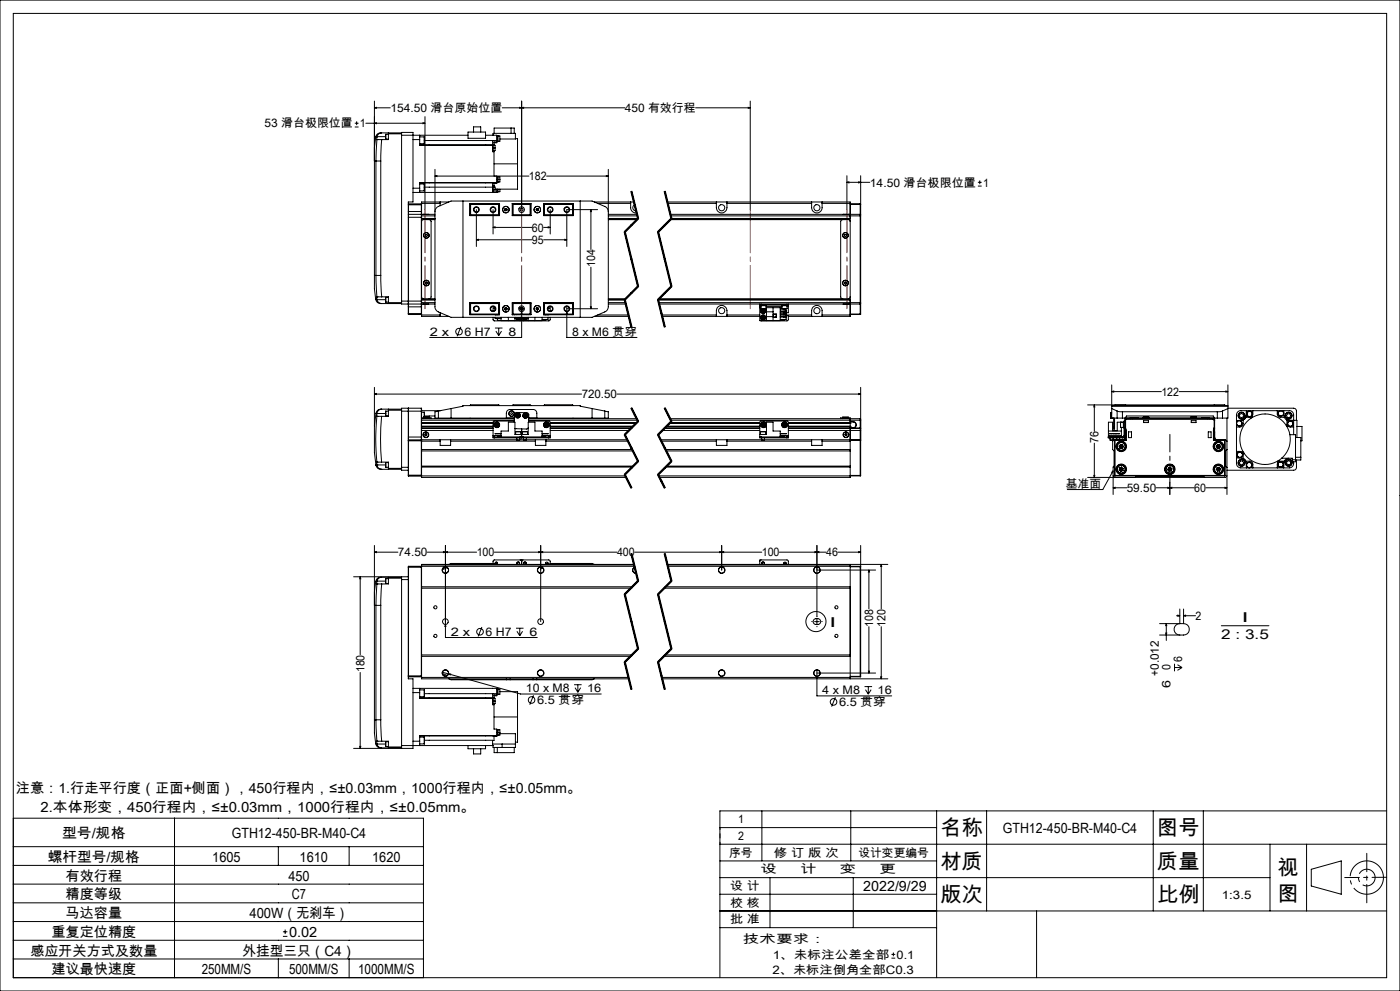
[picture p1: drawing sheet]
<svg xmlns="http://www.w3.org/2000/svg" width="420mm" height="297mm" viewBox="0 0 420 297" stroke-linecap="round" stroke-linejoin="round" font-family="sans-serif">
<defs><g id="words">
<g font-size="6.3">
<text x="282.1" y="250.3">名称</text>
<text x="347.1" y="250.3">图号</text>
<text x="282.1" y="260.3">材质</text>
<text x="347.1" y="260.3">质量</text>
<text x="383.3" y="262.1">视</text>
<text x="383.3" y="269.9">图</text>
<text x="282.1" y="270.3">版次</text>
<text x="347.1" y="270.3">比例</text>
</g>
<g font-size="4.2">
<text x="4.8" y="237.6">注意：1.行走平行度（正面+侧面），450行程内，≤±0.03mm，1000行程内，≤±0.05mm。</text>
<text x="12.2" y="243.3">2.本体形变，450行程内，≤±0.03mm，1000行程内，≤±0.05mm。</text>
<text x="18.6" y="251.3">型号/规格</text>
<text x="69.5" y="251.3">GTH12-450-BR-M40-C4</text>
<text x="300.8" y="249.5">GTH12-450-BR-M40-C4</text>
<text x="14.4" y="258.3">螺杆型号/规格</text>
<text x="19.7" y="263.9">有效行程</text>
<text x="63.7" y="258.3">1605</text>
<text x="86.5" y="263.9">450</text>
<text x="89.9" y="258.3">1610</text>
<text x="111.7" y="258.3">1620</text>
<text x="19.7" y="269.5">精度等级</text>
<text x="87.6" y="269.5">C7</text>
<text x="259" y="267">2022/9/29</text>
<text x="19.7" y="275.2">马达容量</text>
<text x="74.9" y="275.2">400W（无刹车）</text>
<text x="15.5" y="280.8">重复定位精度</text>
<text x="86.7" y="280.8">0.02</text>
<text x="9.1" y="286.4">感应开关方式及数量</text>
<text x="72.7" y="286.4">外挂型三只（C4）</text>
<text x="15.5" y="292">建议最快速度</text>
<text x="60.5" y="292">250MM/S</text>
<text x="86.7" y="292">500MM/S</text>
<text x="107.4" y="292">1000MM/S</text>
</g>
<g font-size="4.1">
<text x="248.8" y="187.8">I</text>
<text x="366.4" y="191.6">2 : 3.5</text>
<text x="372.5" y="186.4">I</text>
</g>
<g font-size="3.5">
<text x="117.1" y="33.6">154.50 滑台原始位置</text>
<text x="187.5" y="33.6">450 有效行程</text>
<text x="79.4" y="38.2">53 滑台极限位置 1</text>
<text x="158.7" y="54">182</text>
<text x="261" y="55.9">14.50 滑台极限位置 1</text>
<text x="159.6" y="69.4">60</text>
<text x="159.6" y="73.1">95</text>
<text x="178.6" y="80.1" transform="rotate(-90 178.6 80.1)">104</text>
<text x="128.9" y="100.6">2 x</text>
<text x="139.4" y="100.6">6 H7</text>
<text x="152.5" y="100.6">8</text>
<text x="171.7" y="100.6">8 x M6 贯穿</text>
<text x="174.5" y="119.3">720.50</text>
<text x="348.4" y="118.6">122</text>
<text x="329.6" y="132.8" transform="rotate(-90 329.6 132.8)">76</text>
<text x="319.8" y="146.2">基准面</text>
<text x="338" y="147.5">59.50</text>
<text x="358.3" y="147.5">60</text>
<text x="119.4" y="166.7">74.50</text>
<text x="143" y="166.7">100</text>
<text x="185.1" y="166.7">400</text>
<text x="228.5" y="166.7">100</text>
<text x="247.8" y="166.7">46</text>
<text x="358.7" y="185.8">2</text>
<text x="135.2" y="190.6">2 x</text>
<text x="145.7" y="190.6">6 H7</text>
<text x="158.8" y="190.6">6</text>
<text x="262" y="187.8" transform="rotate(-90 262 187.8)">108</text>
<text x="265.6" y="187.8" transform="rotate(-90 265.6 187.8)">120</text>
<text x="109.4" y="201.5" transform="rotate(-90 109.4 201.5)">180</text>
<text x="347.6" y="202.5" transform="rotate(-90 347.6 202.5)">+0.012</text>
<text x="351.2" y="200.8" transform="rotate(-90 351.2 200.8)">0</text>
<text x="354.7" y="198.3" transform="rotate(-90 354.7 198.3)">6</text>
<text x="157.8" y="207.5">10 x M8</text>
<text x="176.2" y="207.5">16</text>
<text x="246.7" y="208.1">4 x M8</text>
<text x="263.3" y="208.1">16</text>
<text x="351.2" y="206.1" transform="rotate(-90 351.2 206.1)">6</text>
<text x="161.1" y="211">6.5 贯穿</text>
<text x="251.7" y="211.6">6.5 贯穿</text>
<text x="221.4" y="246.8">1</text>
<text x="221.4" y="251.8">2</text>
<text x="218.8" y="256.8">序号</text>
<text x="232.2" y="256.8">修 订 版 次</text>
<text x="257.5" y="256.8">设计变更编号</text>
<text x="228.2" y="261.8">设</text>
<text x="240.1" y="261.8">计</text>
<text x="252" y="261.8">变</text>
<text x="263.9" y="261.8">更</text>
<text x="219.1" y="266.7">设 计</text>
<text x="366.6" y="269.3">1:3.5</text>
<text x="219.1" y="271.7">校 核</text>
<text x="219.1" y="276.7">批 准</text>
<text x="222.9" y="282.7">技术要求：</text>
<text x="231.8" y="287.3">1、未标注公差全部 0.1</text>
<text x="231.7" y="291.8">2、未标注倒角全部C0.3</text>
</g>
</g></defs>
<g fill="none" stroke="#000" stroke-width=".3">
<path d="M0 0h420v297h-420zM4 4h412v289h-412zM106.4 38.1h1.2M106.4 36.9h1.2M107 36.4v1.1M109.7 36.9h17.8M112.3 32.3l.6-.1v.3zM112.3 36.9l.6-.1v.3zM112.3 30.3v52.2M112.3 32.3h4.8M114.5 39.8a1.54 1.54 0 0 0-1.8 1.3M114.5 39.8a1.43 1.43 0 0 0-1.4 1.2"/>
<path d="M114.5 39.8h6M116.5 39.8v.3M126.9 36.8l.6 .1-.6 .2zM127.5 35v27.8M140.4 39.6h5.3v1.8h-5.3zM142.1 39.6v-1.6h2.1v1.6M148.2 40v-1.6h6.1v1.6M150.7 32.3h36.8M153.3 38.4v1.6M155.9 32.2l.6 .1-.6 .2zM156.5 30.3v32.5M156.5 32.3l.6-.1v.3z"/>
<path d="M208.7 32.3h16.4M224.5 32.2l.6 .1-.6 .2zM225.1 30.3v32.5M112.7 41.1l-.4 3.2v4h.5M112.7 41.1h.4M112.8 48.3h1.4M112.8 48.3v34.2M113.1 41.8l-.3 6.5M113.1 41.8h.1M113.1 41.8h1.4M113.1 41.1v.7M113.1 41v.1"/>
<path d="M113.1 41h2.6M114.2 48.3v34.2M114.5 41.8l-.3 6.5M115.7 40.2v1.5M115.7 40.2h.8M115.7 41.7h.8M116.5 40.1v1.7h-2M116.5 40.1h4M120.5 40.5v-.8h3.4v20.8h-1.4v31.5M120.5 40.5v49.7M120.5 40.5h19.9M123.9 41.8h2"/>
<path d="M123.9 56.4h2M125.9 41.8v1.7h22.1v1.7M125.9 56.4v1.3M125.9 40.5v1.3M125.9 43.1h1.4M125.9 41h1.4M125.9 57.2h1.4M125.9 55.1h1.4M125.9 54.8h23.1M125.9 43.4h21.9M127.3 41v2.1M127.3 55.1v2.1"/>
<path d="M127.3 42.1h21.7M127.3 56.1h20.5M130.5 52.8l.6-.2v.3zM130.5 50.8v41.4l.7 1.1 4.1 1.8h42.3l4.4-2 .5-1.2v-41.1M130.5 52.8h28.2M145.7 40.5h3.3v1.6M147.8 43.4v.9M147.8 44.3v1.2h.4M147.8 54.8h.1M147.8 42.1h.1M147.8 42.1v1.3M147.8 54.8v1.3"/>
<path d="M147.8 56.1v1.6M147.8 57.7h.1M147.8 56l.7 .1v.8M147.8 40.5h.1M147.8 44.3h.7M147.8 55.7h.4M147.8 43.3h.4M147.8 56.9h.7M147.9 40.5v-.5h6.7v1.7h-4.6M148 43.6h.5v.7M148 56v1.7M148.2 45.2v.3"/>
<path d="M148.2 55.7v.4M148.2 43.3v.3M148.2 45.5v7.3M148.2 57.6v.1M148.2 49.1h7.1M148.5 44.3v.9h-.7M148.5 56.9v.7M149 52.8v2M149 52.9l1 .1v.8M149 54.8l-.8 .1v.8M149 42.1v.4M149 42.5h-.8v.8"/>
<path d="M149 40.7l.2 1.7M149 56.7v1h-25.1M149 42.5v.3h-.8M149 53.8h1M149.2 52.9v1.7l-23.3 .1v1.7M149.2 40.7h.8v1.6h-.6M149.2 56.7v.8M149.4 52.9v1.7h-.2M149.4 40.7v1.7h-.4M149.4 56.7v.8h-.4M150 53.8v.7h-.6M150 56.7v.8h-.6"/>
<path d="M154.6 41.6h.7v7.5M155.3 49.1v7.6h-6.8M164 52.8h18.5M181.9 52.6l.6 .2-.6 .1zM189.2 57.4l2 8.1M189.4 57.3l2 8.2M189.6 57.3l2 8.2M199.2 57.4l2 8.1M199.4 57.3l2 8.2-4 4 4 16.3-4 4M199.6 57.3l2 8.2M254.1 54.6l.6-.1v.3zM254.1 54.6h6.8"/>
<path d="M254.1 52.7v10.1M257.6 54.5l.6 .1-.6 .2zM258.2 52.7v11.7M293.4 55.8h1.1M293.4 54.6h1.1M293.9 54.1v1.1M122.5 65.1h4M122.5 63.4h4M122.5 61.4h4M122.6 64.2v26.9M122.6 61.1v3.1M122.6 64.2h7.9"/>
<path d="M122.6 61.1h3.8M122.6 64.2l-.1 .1M122.6 61.1l-.1 .1M126.4 64.2v26.9M126.4 61.1v3.1M126.4 64.2l.1 .1M126.4 61.1l.1 .1M126.5 64.3v.8M126.5 65.1v25.1M126.5 65.5h4M126.5 61h5.5M126.5 64.7h4"/>
<path d="M126.9 64.2h1.7M127.8 70.2l.3 .1 .1 .3-.1 .2-.5-.3zM128.6 64.2h.1M128.8 65.8l.5 .5v22.8l-.5 .4M130.5 65.8h-3.6l-.4 .6M130.5 63.5l.1-.7 .6-.8 4.1-1.7h42.3l4.1 1.7 .5 .5 .3 1M132 60.5v1.2M134.7 60.5h-8.2v3.8M138.9 60.3v34.8M141 64.2h.1M141 61h8.9v3.6h-8.9zM141 61.1v3.5"/>
<path d="M141 61.1h8.9M141 61.1l.2 .1M141.2 61.2h8.4M141.2 61.2v3.2M141.2 64.4l-.2 .2h8.9M141.2 64.4h8.4M142.9 71.9l.6-.2v.3zM142.9 62.8v11.1M142.9 71.9h16.7M147.9 68.2l.6-.2v.3zM147.9 62.8v7.3M147.9 68.2h11.7"/>
<path d="M149.6 61.2v3.2M149.6 61.2l.2-.1v3.5l-.2-.2M151.5 62.6v.4M151.5 63l.3 .1M151.8 62.5l.2 .1M151.8 62.5l-.3 .1M152 62.6v.4M152 63l-.2 .1M153.7 61l.1 .1M153.7 61.1h5.6M153.7 61h5.6v3.6h-5.6zM153.7 64.6h5.6"/>
<path d="M153.8 61.1v3.5l.1-.2M153.8 61.1l.1 .1M153.9 61.2h5.1M153.9 61.2v3.2M153.9 64.4h5.1M159 61.2l.2-.1v3.5l-.2-.2M159 61.2v3.2M160.9 62.6v.4M160.9 63l.3 .1M161.2 62.5l.3 .1M161.2 62.5l-.3 .1M161.5 62.6v.4"/>
<path d="M161.5 63l-.3 .1M163.1 61.1h8.8M163.1 61h8.9v3.6h-8.9zM163.1 68.2h2M163.1 71.9h6.9M163.3 61.2l-.1-.1v3.5l.1-.2M163.3 61.2h8.5M163.3 61.2v3.2M163.3 64.4h8.5M163.8 61v.1M164.5 68l.6 .2-.6 .1zM165.1 62.8v7.3"/>
<path d="M169.4 71.7l.6 .2-.6 .1zM171.8 61.2v3.2M171.8 64.4l.1 .2h-8.8M171.9 61.1v3.5M171.9 64.2h.1M171.9 61.1l-.1 .1M174.1 60.3v34.8M177.3 62.8l.1 .6h-.3zM177.3 62.8v12M178.3 60.5h11.9M179.3 62.8h-9.3v11.1M179.3 61h9.9"/>
<path d="M182.5 65.8h8.6M182.5 64.2h8.6M182.5 65.5h8.9M182.5 64.7h8.7M187.2 69.5l4 16.4M187.6 69.5l4 16.3M189.2 60.5l.2 2.5 .6 .6 1 .2M190.4 61.4a.92 .92 0 0 0-.5 1.1 .92 .92 0 0 0 .9 .7M191.3 65.4l-4 4M191.4 65.5l-4 4 4 16.3-4 4M191.5 65.6l-4 4M197.2 69.5l4 16.4"/>
<path d="M197.6 69.5l4 16.3M200.2 60.5h54.9v34.3h-18.6M200.3 61h14.6M201.1 64.2h57M201.1 65.8h53.5l.5 .6M201.2 64.7h56.9M201.3 65.4l-4 4M201.4 65.5h53.7M201.5 65.6l-4 4M214.9 60.5a3.2 3.2 0 0 0 .5 2.9 1.58 1.58 0 0 0 1.7 .3 1.58 1.58 0 0 0 1-1.4v-1.8M218.1 61h25.4M243.5 60.5a3.2 3.2 0 0 0 .4 2.9 1.56 1.56 0 0 0 1.8 .3 1.56 1.56 0 0 0 .9-1.4v-1.8"/>
<path d="M246.6 61h8.5M252.8 65.8l-.4 .2-.2 .4v22.6l.2 .4 .4 .1M252.9 64.2h.1M253 64.2h1.6M253.5 70.2l.4 .1 .1 .3-.2 .3-.4-.1zM254.6 64.2h.1M255.1 61.1h3M255.1 61.2h3M258.1 64.7h.1M258.1 64.2v.5M258.1 64.2l.1 .2M258.1 61.1v.1"/>
<path d="M258.1 61.2v3M258.1 64.7v26M258.2 64.4v.3M258.2 64.7v26M112.3 82.5v4l.4 3.2M112.3 82.5h.5M112.7 89.7a1.54 1.54 0 0 0 1.8 1.3M112.8 82.5l.3 6.5M112.8 82.5h1.4M113.1 89h.1M113.1 89h1.4M113.1 89v.7"/>
<path d="M113.1 89.8a1.52 1.52 0 0 0 1.4 1.2M113.1 89.7h-.4M113.1 89.8h2.6M113.1 89.7v.1M114.2 82.5l.3 6.5M114.5 91h6M114.5 89h2v1.7M115.7 89.1v1.5M115.7 89.1h.8M115.7 90.6h.8M116.5 90.7v.3M116.5 90.7h4"/>
<path d="M120.5 90.2v.9h10M120.5 90.2h6M122.5 92l.1 2.3M122.5 93.9h4M122.5 91l.1 .1M122.5 92h4M122.6 91.1v3.2M122.6 94.3h3.8M126.4 91.1v3.2M126.5 89l.4 .5h3.6M126.5 91v3.8h8.2M126.5 90.2v.8"/>
<path d="M126.5 89.8h4M126.5 94.4h5.5M126.5 90.7h4M126.5 91l-.1 .1M126.5 94.2l-.1 .1M126.9 91.1l1.7 .1M127.8 84.5l.4 .1v.3l-.2 .3-.4-.5zM128.6 91.2h.1M132 93.7v1.1M138.3 98l-1.2 2.8M141 91.1h.1M141 90.7h8.9v3.6h-8.9z"/>
<path d="M141 90.7v3.6M141 94.3h8.9M141.2 94.1h8.4M141.2 91h8.4M141.2 91v3.1M141.2 94.1l-.2 .2M147.9 95.1v.7l.3 .4 8-.1M147.9 91.8v1.4M148.3 92.5h.1M148.3 91.9v.6M148.3 92.5h.3M148.5 98.3h2.2"/>
<path d="M148.6 94.3h.1M148.6 95.1v.4h1.7M148.6 92.6v.2M148.7 95.5h.4M148.8 99.2l.8 1.4M149.3 94.3h.1M149.3 95.5v.5h1M149.6 91v3.1M149.6 91l.2-.2v3.5l-.2-.2M149.6 98.3v2.3M149.9 90.8h-8.9l.2 .2M150.3 95.1v1h12.3v-1"/>
<path d="M150.5 99.2l-.9 1.4M151.5 92.4v.3M151.5 92.7l.3 .2M151.8 92.2l.2 .2M151.8 92.2l-.3 .2M152 92.4v.3M152 92.7l-.2 .2M152.5 95.1v1M153.7 90.7h5.6v3.6h-5.6zM153.7 94.3h5.6M153.7 90.8h5.6M153.8 94.3h-.1"/>
<path d="M153.9 91l-.1-.2v3.5M153.9 94.1h5.1M153.9 91h5.1M153.9 91v3.1M153.9 94.1l-.1 .2M154.2 94.3h.1M154.3 94.3h.1M154.5 95.1v1M154.6 95.4h1.5M154.6 95.1v.3M154.7 95.4a.77 .77 0 0 0 .9 .5 .77 .77 0 0 0 .6-.8 .76 .76 0 0 1-.6 .8 .76 .76 0 0 1-.8-.5M154.9 94.3h.1"/>
<path d="M155.2 95.4l.1 .2M155.4 95.4l-.1 .2M155.7 95.4l.1 .1M155.8 95.5l-.5 .1M155.8 95.4v.1M156.1 92.5h.1M156.1 92.7l.1 .1M156.1 92.3v.2M156.1 95.1v.3M156.2 92.2h.6M156.5 93.4l.1 .6h-.3zM156.5 91.7v9.4h-27.6"/>
<path d="M156.7 95.1a.78 .78 0 0 0 .6 .8 .78 .78 0 0 0 .9-.5M156.7 95.1a.74 .74 0 0 0 .6 .8 .74 .74 0 0 0 .9-.5M156.8 95.4h1.6M156.8 92.5h.1M156.8 92.3v.2M156.8 95.1v.3M156.9 92.7l-.1 .1M157.1 95.4h.1M157.1 95.4l.4 .2M157.2 95.4h-.1M157.5 95.4v.2M157.8 95.4l-.3 .2"/>
<path d="M158.1 94.3h.1M158.4 95.1v.3M158.5 95.1v1M158.6 94.3h.1M159 91l.2-.2v3.5l-.2-.2M159 91v3.1M160.5 95.1v1M160.9 92.4v.3M160.9 92.7l.3 .2M161.2 92.2l.3 .2M161.2 92.2l-.3 .2M161.5 92.4v.3"/>
<path d="M161.5 92.7l-.3 .2M163.1 90.7h8.9v3.6h-8.9zM163.1 94.3h8.8M163.1 90.8h8.8l-.1 .2M163.3 91l-.1-.2v3.5l.1-.2M163.3 94.1h8.5M163.3 91h8.5M163.3 91v3.1M163.7 94.3h.1M163.7 95.7v.3h-1.1M164.3 92.5h.4zM164.4 94.3h.1"/>
<path d="M164.4 95.3v-.2v.6h-1.8M164.7 91.9v.6M165.1 95.1l-.1 .8-.3 .3-8-.1M165.1 91.8v1.4M170 92.5h9.3M170 93.4l.2 .6h-.3zM170 91.7v9.4h21.1M171.8 91v3.1M171.8 94.1l.1 .2M171.9 90.7v3.6M171.9 91.1h.1M177.1 91.9h.3l-.1 .6z"/>
<path d="M177.3 80.1v12.4M178.3 94.8h10.3M179.3 94.4h9.2M182.5 89.5h5.2M182.5 91.1h5.2M182.5 89.8h4.9M182.5 90.7h5.1M187.2 89.9l2 8.1M187.4 89.8l2 8.2M187.6 89.8l2 8.1M191.3 85.7l-4 4M191.5 86l-4 4"/>
<path d="M197.2 89.9l2 8.1M197.4 89.8h57.7M197.4 89.8l2 8.2M197.6 89.8l2 8.1M197.6 90.7h60.5M197.7 91.1h60.4M198.5 94.4h16.4M198.6 94.8h29.3M201.3 85.7l-4 4M201.5 86l-4 4M214.9 94.8a3.2 3.2 0 0 1 .5-2.8 1.58 1.58 0 0 1 1.7-.4 1.58 1.58 0 0 1 1 1.5v1.7M218.1 94.4h9.8"/>
<path d="M227.9 91.4h.5M227.9 91.4v.4M227.9 91.8v4.3h6.2v-3.9h-4.3M227.9 91.1v.3M227.9 92.2h.4M227.9 91.8h.4M228.2 91.4v.2h1.7v-.2M228.3 92.5h.1M228.3 92.5h.9M228.3 91.6v.9M228.4 91.1v.3M228.4 91.4h7.7"/>
<path d="M228.5 93.3l.4 .3M228.5 95l.1 .5M228.5 95l.4 .2M228.6 92.9l-.1 .4M228.6 92.9l.3 .3M228.6 95.5l.4 .1M228.8 94.8l.5 .1M228.8 94.8l-.3 .2M228.8 94.8l.1 .4M228.9 93.2l.4 .2M228.9 93.2v.4M228.9 95.2l.4 .1"/>
<path d="M228.9 95.2l-.3 .3M228.9 95.2l.1 .4M229 92.7l.3 .3M229 92.7l-.4 .2M229 92.7l-.1 .5M229.2 92.5l.4 .4M229.2 92.5h.6M229.3 92.5l.3 .3M229.3 93.4l-.4 .2M229.3 94.9v.4M229.3 94.9l-.4 .3M229.3 93v.4"/>
<path d="M229.3 93l-.8 .3M229.3 95.3l-.3 .3M229.8 92.5h.1M229.8 91.6v.9M229.8 91.8h4.8M229.9 92.2v3.9M229.9 93.4h2M229.9 94.9h2M231.9 92.2v3.9M232 94.2h.9v.9h-.9zM232 94.2v.8h.9M234.1 92.8h1.7v.5"/>
<path d="M234.1 93.6h1.7v.4h-1.7M234.1 94.3h1.7v.5h-1.7M234.1 95h1.7M234.1 93.3h1.7M234.1 92.3h.5M234.5 91.4v.2h1.7v-.2M234.6 92.5h.1M234.6 92.5h.7M234.6 91.6v.9M235.2 94.8v.2l.2-.2 .4 .2M235.2 92.5v.3M235.2 94v.3"/>
<path d="M235.2 95.7v.3h-1.1M235.3 92.8h.4M235.3 92.5h.8M235.4 94.8h.2M235.8 93.3l-.3 .2-.3-.2v.3M235.8 93.1v.2M235.8 95.1v.2M235.8 94.6h.7v1.2l-.4 .4-8-.1M235.8 95v.7h-1.7M235.8 94.4h7.7M236.1 91.4h.4M236.1 91.1v.3"/>
<path d="M236.1 92.5h.1M236.1 91.6v.9M236.1 91.8h.4M236.5 91.4v.4M236.5 91.1v.3M236.5 91.8v1.9h-.7M243.5 94.8a3.2 3.2 0 0 1 .4-2.8 1.56 1.56 0 0 1 1.8-.4 1.56 1.56 0 0 1 .9 1.5v1.7M246.6 94.4h8.5M252.9 91.1l.1 .1M253 91.2h1.6M253.3 84.7l.3-.2 .3 .1 .1 .3-.3 .3-.3-.1zM254.6 91.2h.1"/>
<path d="M255.1 89l-.5 .5h-56.9M255.1 94.1h3M255.1 94.3h3M258.1 90.7h.1M258.1 90.7v.4M258.1 94.1h.1M258.1 94.1v.2M258.1 91.1v3M258.2 90.7v.3M258.2 91l-.1 .1M258.2 94.1l-.1 .2M258.2 91v3.1"/>
<path d="M112.3 118.1l.6-.2v.3zM112.3 116.1v11.5M112.3 118.1h62.2M185.1 118.1h73.1M257.6 117.9l.6 .2-.6 .1zM258.2 116.1v26.4M333.5 117.4l.6-.2v.3zM333.5 115.4v9.9M333.5 117.4h14.9M353.7 117.4h14.7M367.8 117.2l.6 .2-.6 .1zM368.4 115.4v9.9h-1.7"/>
<path d="M112.3 127.6v8l.5 3.8M112.8 139.4a1.53 1.53 0 0 0 1.7 1.2M112.8 139.4h.1M112.8 123.9h.1M112.8 123.9h.3M112.8 123.9l-.5 3.7M113.1 138.5h1.4M113.1 138.5h.1M113.1 124.8a66.9 66.9 0 0 0 0 13.7M113.1 124.8h.1M113.1 124.8h1.4M113.1 138.5v.8"/>
<path d="M113.1 123.9v.9M113.1 139.3h.1M113.1 123.9h.1M113.1 139.3a1.46 1.46 0 0 0 1.4 1.3M113.1 139.3l-.3 .1M113.1 139.3h2.6M113.1 123.9h2.6M114.5 124.8a74.3 74.3 0 0 0 0 13.7M114.5 138.5h2v1.9M114.5 122.6h-.1a1.5 1.5 0 0 0-1.6 1.3M114.5 122.6a1.44 1.44 0 0 0-1.4 1.3M114.5 122.6h6"/>
<path d="M115.7 123.9v.7M115.7 139.3v.7M115.7 123.2v.7M115.7 138.6v.7M115.7 138.6v1.4M115.7 123.2v1.4M115.7 138.6h.8M115.7 123.2h.8M115.7 124.6h.8M116.5 122.6v.3M116.5 122.9h4M116.5 122.9v1.9h-2"/>
<path d="M120.5 123.2h6M120.5 123.2v16.8M122.5 122.3v9.6M122.5 122.4l.1 9.4M122.5 131h4M122.5 131.9l.1 10.8M122.5 132.1h4M122.6 131.8v10.9M122.6 131.8h3.8M122.6 131.8l-.1 .1M126.4 122.3h-5.9v.9M126.4 122.3v9.5"/>
<path d="M126.4 122.3l.1 .9M126.4 131.8v10.9M126.4 131.8l.1 .1M126.5 128.3v.1M126.5 123.2v2.7M126.5 125.2h2.8v.3M126.5 131v.8M126.5 131.8v11.3h61.3M126.5 131.8h5.5M126.5 132.2h5.5M126.5 134.7h63.1M126.5 135.1h63.3"/>
<path d="M126.5 140h63.2M126.5 139.7h63.5M126.5 125.5h27.8M126.5 127.7h21.4M126.5 126.9h21.4M126.5 125.9h27.8M126.5 128.3h21.4M126.5 128.4h21.4M126.5 129h21.4M126.5 123.5h.8M126.5 125.9v2.4M126.5 128.4v2.6"/>
<path d="M126.5 123.1h5.7M127 125.1h1.5M127 125.1v.4M127.1 125.2h1.6M127.3 123.5v1.5M127.3 124.7h3.2M127.5 130.1l.3-.1 .3 .2-.1 .3-.3 .1-.2-.2zM128.4 125l-1.4 .1M128.4 125l.4 .1M128.5 125.1h.3M128.8 125.1v.4M131.5 125.3h20.4v-1.4a1.09 1.09 0 0 1 1.1-1.2h6.9a1.09 1.09 0 0 1 1.1 1.2v1.4h20.4"/>
<path d="M131.5 123.2l-1 .2v1.9h1M131.5 123.2v2.1M132 131.8h3.2M132 131.8v1.7h3.2v-1.7M135.2 131.8h19.8M135.2 132.2h25.4M135.3 122.4v2.9M141 121.5h8.8M141 121.5v.1M141 125.3v.2M147.9 127.8h-21.4l21.4 .1M147.9 126.7h-21.4l21.4 .1"/>
<path d="M147.9 130.9h.4M147.9 130.9v.3h.4M147.9 130.5v.4M147.9 130.5h2.4M148.3 130.9h7.7M148.3 131.2h7.7M148.3 130.9v.3M148.7 127.1v.5M148.7 127.1l.3 .2M148.7 127.6l.4 .1M149 126.9l.4 .2M149 126.9l-.3 .2"/>
<path d="M149 126.9l.1 .8M149 127.3l.4 .2M149 127.3l-.3 .3M149.4 127.1v.4M149.4 127.1l-.4 .2M149.4 127.5l-.3 .2M149.8 121.5v.1M150.3 130.9v-1.7h2.2v-2.7h2v3.7h4v-3.7h2v2.7h2.1v1.7M150.3 130.6h-1v.2h1M150.3 129.9h-1.7l1.7 .1M151.9 125.2h2.4M153.8 121.5h5.4"/>
<path d="M153.8 121.5v.1M154.3 126.2l-6.3 .1-.1 4.2M154.3 126.5v-2.3l.2-.4 .4-.2 3.5 .2 .2 .5v2.2M154.7 129.4h.1M154.7 129.4v.8M154.7 129.4h1.5M154.9 124.4l.1 .4M154.9 124.4l.9 .2M155 124.8l.4 .1M155 131.9h.9M155 131.2v.7M155.2 124.1l-.3 .3"/>
<path d="M155.2 124.1l.4 .1M155.2 124.1l.2 .8M155.6 124.2l.2 .4M155.6 124.2l-.6 .6M155.8 124.6l-.4 .3M155.9 131.2v.7M155.9 131.8h1.2M156 131.2h.5M156 130.9h.9M156 130.9v.3M156.2 129.4h.1M156.2 129.4v.8"/>
<path d="M156.5 131.2h.4M156.5 128.5v2.7M156.7 129.4h1.6M156.7 129.4v.8M156.9 130.9h7.7M156.9 131.2h7.7M156.9 130.9v.3M157.1 131.9h.8M157.1 131.2v.7M157.2 124.5l.1 .4M157.2 124.5l.8 .2M157.3 124.9l.4 .1"/>
<path d="M157.5 124.1l-.3 .4M157.5 124.1l.4 .1M157.5 124.1l.2 .9M157.9 131.8h2.7M157.9 131.2v.7M157.9 124.2l.1 .5M157.9 124.2l-.6 .7M158 124.7l-.3 .3M158.2 129.4h.1M158.2 129.4h-1.5M158.3 129.4v.8M158.5 128.2l-.5 .4-3.5-.2"/>
<path d="M158.6 126.2l6.3 .1 .2 4.2M158.6 125.5h32.4M158.6 125.9h32.6M158.6 125.2h2.4M159.2 121.5v.1M160.6 131.8h3.2M160.6 131.8v1.7h3.2v-1.7M162.6 130.6h1.1v.2h-1.1M162.6 129.9h1.8l-1.8 .1M162.6 130.5h2.5M163.2 121.5h8.7M163.2 121.5v.1"/>
<path d="M163.5 127.1v.5M163.5 127.1l.8 .4M163.5 127.6l.4 .1M163.8 131.8h24.3M163.8 132.2h24.5M163.9 126.9l.4 .2M163.9 126.9l-.4 .2M163.9 126.9v.8M164.3 127.1v.4M164.3 127.1l-.8 .5M164.3 127.5l-.4 .2M164.6 130.9h.5"/>
<path d="M164.6 130.9v.3M165.1 130.9v.3h-.5M165.1 130.5v.4M165.1 127.8h24.8M165.1 126.8h25.8M165.1 127.7h24.8M165.1 126.9h25.7M165.1 128.3h24.3M165.1 128.4h24.2M165.1 129h23.6M165.1 127.9h24.7M165.1 126.7h25.8"/>
<path d="M171.9 121.5v.1M171.9 125.3v.2M177.6 122.4l-3.5-.7v-.1h-35.2v.1l-7.4 1.5M177.6 122.4v2.9M177.6 122.4l3.8 .8M181.4 123.2l1.1 .2v1.9h-1.1M181.4 123.2v2.1M187.3 130.4l4 7.9M187.6 130.2l4 8M189.3 122.4l2 4M189.4 122.3l2 4-4 4 4 7.9-4 4 2 4M189.6 122.2l1 2"/>
<path d="M190.6 124.2l1 2zM191.3 126.2l-4 4M191.3 138.1l-4 4M191.5 126.4l-4 4M191.5 138.4l-4 4M197.3 130.4l4 7.9M197.6 130.2l4 8M198.2 131.8h16.7M198.4 132.2h16.5M198.7 129h29.2M199.3 122.4l2 4M199.3 128.4h28.6"/>
<path d="M199.4 122.3l2 4-4 4 4 7.9-4 4 2 4M199.4 128.3h28.5M199.6 122.2l2 4M199.6 134.7h55.5M199.7 140h55.4M199.8 127.9h28.1M199.8 135.1h55.3M199.9 127.8h28M200 139.7h55.1M200 127.7h27.9M200.8 126.9h27.1M200.9 126.8h27"/>
<path d="M200.9 126.7h27M201 125.5h57.1M201.2 125.9h56.9M201.3 126.2l-4 4M201.3 138.1l-4 4M201.5 126.4l-4 4M201.5 138.4l-4 4M214.9 131.8h3.2M214.9 131.8v1.7h3.2v-1.7M218.1 131.8h10.4M218.1 132.2h25.4M227.9 130.9h.5"/>
<path d="M227.9 130.2h2v-3.7h2v2.7h2.2v1.7M228.2 129.4h.1M228.1 129.4h1.6M228.1 129.4v.8M228.2 129.4h1.5M228.4 130.9h7.7M228.4 130.9v.3M228.4 131.2h7.7M228.5 131.9h.8M228.5 131.2v.7M228.7 127.5l.3 .2M228.7 127v.5"/>
<path d="M228.7 127l.4 .3M229.1 127.3l-.4 .2M229.1 127.3l.3 .3M229.1 127.3l-.1 .4M229.2 126.9l.3 .3M229.2 126.9l-.5 .1M229.2 126.9l-.1 .4M229.3 131.2v.7M229.3 131.8h14.2M229.4 127.6l-.4 .1M229.5 127.2l-.1 .4M229.5 127.2l-.4 .1"/>
<path d="M229.7 129.4v.8M234.1 130.6h1.1v.2h-1.1M234.1 129.9h1.7l-1.7 .1M234.1 130.5h2.4M235 127.1v.5M235 127.6l.4 .1M235 127.1l.4 .2M235.3 126.9l.4 .2M235.3 126.9l-.3 .2M235.3 126.9l.1 .4M235.4 127.3l-.4 .3M235.4 127.3l.3 .2"/>
<path d="M235.4 127.3v.4M235.7 127.1v.4M235.7 127.5l-.3 .2M235.7 127.1l-.3 .2M236.1 130.9h.4M236.1 130.9v.3M236.5 126.7l18.6 .1M236.5 130.9v.3h-.4M236.5 130.5v-4l-.2-.2-8-.1-.4 .3v4.7h.5M236.5 130.5v.4M236.5 127.8h18.6M236.5 126.8h18.6"/>
<path d="M236.5 127.7h18.6M236.5 126.9h18.6M236.5 128.3h18.6M236.5 128.4h21.6M236.5 129h21.6M243.5 131.8h3.1M243.5 131.8v1.7h3.1v-1.7M246.6 131.8h11.5M246.6 132.2h8.5M252.8 125h.1M252.8 125.2h-.6v.3M252.8 125.1h1.7"/>
<path d="M252.8 125.1v.4M252.8 125.2h1.7M252.8 125h1.7M253.7 130l.4 .3-.2 .3-.4-.4zM254.5 125.1h.1M254.5 125.2h.6v3.1M254.5 125.1v.4M255.1 127.8l-18.6 .1M255.1 128.3v14.8h-57.3M255.1 127.8h.1M255.1 126.8h.1M255.1 128.3h.1"/>
<path d="M255.1 131.9h3M255.1 126.4h.8M255.1 128.3h.8M255.1 128.2h.8M255.9 126.4a.88 .88 0 0 1 .9 .9 .88 .88 0 0 1-.9 .9M255.9 126.4a.97 .97 0 0 1 1 .8 .97 .97 0 0 1-.7 1.1M255.9 126.4h.1M255.9 128.2v.1M256.2 128.3h-.3M256.2 128.3h1.9M258.1 131.8v.1M258.1 125.5v.4"/>
<path d="M258.1 128.3h.1M258.1 128.3v.1M258.1 128.4v.6M258.1 125.9v2.4M258.1 129v2.8M258.1 131.9v10.6M258.2 128.3l-.1 .1M258.2 128.3l-.1 .7M326.3 121.4l41.2 .1M328.3 121.4l.1 .6h-.2zM328.3 121.4v7.9M328.3 132.8v10.3"/>
<path d="M332.5 129.2h3.9M332.9 130.9h-.4v.3h.4M332.9 130.9h3.9M332.9 129.9l.7 .1zM332.9 131.2h1.1M332.9 130.9v.3M333 131.9h.9M333 131.2v.7M333.2 123.8l.1 1.5M333.3 123.8h-.1M333.3 123.7l-.1 .1M333.3 123.8v1.5"/>
<path d="M333.3 123.7v.1M333.3 123.7h.2M333.5 121.6h34.9M333.5 121.7h34.9M333.5 122.4l1.6 .8M333.9 129.9l.4 .1zM333.9 131.2v.7M334 131.2h.9M334 130.9v.3M334.1 128v.6h.3v-.6M334.1 125.3v2.7M334.1 128h.3"/>
<path d="M334.4 131.9h.1M334.4 121.5h3.4M334.4 121.5v.1M334.4 125.3v2.7M334.4 131.9v10.6M334.5 131.9h3.4M334.5 121.4l-.1 .1M334.5 131.9v10.6M334.6 129.9l.4 .1zM334.9 131.2h1.9M334.9 130.9v.3M335 131.2v.6"/>
<path d="M335.1 123.2l1.6 .2M335.1 125.3h1.6M335.1 125.3h-1.8M335.1 123.2v2.1M335.4 129.9l.4 .1zM335.7 133.7l.3 .6M335.7 133.7l.7 .1M335.9 131.2v.6M336 134.3l.6 .1M336.2 126.5v1.6zM336.2 128.1h.8M336.2 133.2l-.5 .5"/>
<path d="M336.2 133.2l.6 .1M336.2 133.2l.2 .6M336.3 130.6h-3.7v.2h3.7M336.4 133.8l-.4 .5M336.4 133.8l.2 .6M336.4 133.8l.6 .1M336.4 126.5h.1M336.4 128.1v2.8M336.5 140l.5 .4M336.5 140l-.7 .2M336.5 140l-.1 .6M336.7 125.3h.8l.5-.6h26l.4 .6"/>
<path d="M336.7 123.4h28.5M336.7 123.4v1.9M336.8 130.9v.3M336.8 133.3l.2 .6M336.8 133.3l-.4 .5M337 126.5h-1.8v2.6h-1.4v-2.6h-1.3v4.4M337 133.9l-.4 .5M337.2 126.5h-.2v1.7h.2M337.2 130.5l-.4 .4M337.2 130.5h.3M337.2 126.6h.3M337.2 126.6v3.9"/>
<path d="M337.5 131.1v.1M337.5 130.7l-.3 .4-.4 .1M337.5 131.1l-.5 .7M337.5 129.4v1.7M337.5 126.2h-.3v.4M337.5 129.4v1.8M337.5 129.4h.2M337.5 131.2h.2M337.6 128.4l.1 .6M337.6 131.2l-.5 .6M337.7 129.4v.1M337.7 128.3l.2 .7"/>
<path d="M337.7 128.3h.1M337.7 128.3l-.1 .1M337.7 129.4v1.8M337.7 121.4l.1 .1M337.7 125.9v2.4M337.7 131.1v.1M337.7 131.8l.2 .1M337.7 129h.2M337.7 131.8h-3.5l-.4 .4v2.5l.4 .4v4.6l-.3 .3v8.2M337.7 129v2.8M337.8 121.5v.1M337.9 129v2.9"/>
<path d="M338 125.6l-.3 .3M338 125.5v.1M338 125.5l-.5 .3 .2 .1M338 125.5h26M338 125.6h26M338.6 129.4h.8v1.8h-.8zM339.7 125.2h-.6v.3M339.7 125.2h22.5M339.7 125.2v.3M341.4 125.2h-3.8l-.1 4.2M342.9 125.2h.1M342.9 125.2h1.8"/>
<path d="M342.9 125.1h1.1M342.9 125.1v.1M343.1 126.1h1.4v.5h-1.4zM344 125l-1.1 .1M344 125l.7 .1M344 125.1h.7M344.7 125.2h-.1M344.7 125.1v.1M357.2 125.2h.1M357.2 125.2h1.8M357.2 125.1h1.2M357.2 125.1v.1"/>
<path d="M357.4 126.1h1.4v.5h-1.4zM358.3 125l-1.1 .1M358.3 125h.6M359 125.2h-.1M359 125.1h.1M359 125.1v.1M362.2 125.2h.6v.3M362.2 125.2v.3M362.5 129.4h.8v1.8h-.8zM364 125.6l.2 .3M364 125.5v.1M364 125.5l.3 .2-.1 .2"/>
<path d="M364 129h.2M364 131.9h3.4M364 129v2.9M364.1 121.5h3.4M364.1 121.5v.1M364.2 131.1v.1M364.2 131.8l-.2 .1M364.2 131.8h3.5l.4 .4M364.2 129v2.8M364.2 129.4h.1M364.2 128.3l-.2 .7M364.2 128.3l.1 .1"/>
<path d="M364.2 129.4v1.8M364.2 131.2h.1M364.2 128.3h.1M364.2 125.9v2.4M364.2 121.4l-.1 .1M364.3 125.2v.5M364.3 128.5v.9M364.3 131.2l.4 .6M364.3 125.2h-3.8M364.3 129.4v1.8M364.3 128.4l-.1 .6M364.4 131.1l.5 .7"/>
<path d="M364.4 125.3h.8M364.4 125.3v4.1M364.9 133.7l.2 .6M364.9 133.7l.6 .1M365.1 134.3l.7 .1M365.2 125.3h1.5M365.2 123.4v1.9M365.3 133.2l-.4 .5M365.3 133.2l.6 .1M365.3 133.2l.2 .6M365.5 133.8l.3 .6M365.5 133.8l.7 .1"/>
<path d="M365.5 133.8l-.4 .5M365.9 133.3l.3 .6M365.9 133.3l-.4 .5M366.2 133.9l-.4 .5M366.7 123.2l-1.5 .2M366.7 123.2v2.1M367.4 131.9h.1M367.4 131.9v10.6M367.5 121.5v.1M367.5 131.9v10.6M368.1 125.3v22.9M368.1 134.7l-.4 .4v4.6l.4 .4"/>
<path d="M368.4 122.3h19.7a.84 .84 0 0 1 .8 .9v2.8M368.4 122.4l-1.7 .8M370.9 137.2l1.6 .1M370.9 135.3h1.4l.4 .3 .3-.2M370.9 127v11.9a1.33 1.33 0 0 0 1.4 1.3h2.3M371.1 136.3a.83 .83 0 0 1 .9-.9 .83 .83 0 0 1 .8 .9M371.1 136.3a.83 .83 0 0 0 .9 .8 .83 .83 0 0 0 .8-.8M371.9 124.2l.6-.3 .5 .3v.7l-.5 .3-.6-.3zM372.1 138.1h.7l.3 .6-.3 .6h-.7l-.3-.6zM372.5 137.3l.5 .1M372.5 137.3a2.15 2.15 0 0 1 1.4 2.7v.2M373 137.4l.7 .8h1.2a.96 .96 0 0 1 .9 1v1"/>
<path d="M373.2 135.8l-.2 .1v1.5M373.7 125.1l-.7 .7v1.2a1.02 1.02 0 0 1-1.1 1h-1M373.7 125.1h1.5l.2 .2M373.8 124.7l-.1 .4M373.8 124.7a1.95 1.95 0 0 1-2.5 1.3h-.4M373.9 123.1l-.1 1.6M375.8 123.1v1.2l-.2 .5 .1 .3M383.2 123.1v1a.96 .96 0 0 0 1 1h1.1l.8 .7M383.3 138.2l.2 .3-.3 .5v1.2M383.7 138l.1 .2h1.5M384.1 123.1h-11.8a1.27 1.27 0 0 0-1.4 1.3v2.3M384.2 138.4a.85 .85 0 0 0-.8 .8 .85 .85 0 0 0 .8 .8"/>
<path d="M384.2 138.4a.85 .85 0 0 1 .8 .8 .85 .85 0 0 1-.8 .8M384.2 138.4a.85 .85 0 0 0-.9 .8 .85 .85 0 0 0 .9 .8M384.4 123.1h2.4a1.26 1.26 0 0 1 1.3 1.3v5.9M384.5 137.3h.1M385.1 123.1l.2 2M385.3 138.2l-.2 2M385.9 125.7l.6 .2M386 138.4l.6-.4 .6 .4v.6l-.6 .4-.6-.4zM386.1 127.8l.3-.1 .4 .2 1.3 .1M386.1 125.8l.4 .1M386.1 125.8v1.5l-.2 .2M386.3 127a.83 .83 0 0 0 .8 .8 .83 .83 0 0 0 .8-.8"/>
<path d="M386.3 127a.83 .83 0 0 1 .8-.9 .83 .83 0 0 1 .8 .9M386.3 124h.6l.3 .6-.3 .5h-.6l-.4-.5zM386.5 125.9l1.6 .1M386.6 137.3a1.46 1.46 0 0 0-1.3 .9M387 130.3h1.7v8.1h-1v-1.1h-3.2M387.2 126h1.9v5.1M387.7 137.8h1M388.1 138.4a1.44 1.44 0 0 1-1.3 1.8h-11.9M388.7 131.1h1.5v6.8h-1.5M388.7 137.1h1.5M388.9 137.9v2.1a.84 .84 0 0 1-.8 .9h-20M389.1 127.8h1.5v4.3h-.4"/>
<path d="M114.5 140.6h6M115.7 140h.8M116.5 140.4v.2M116.5 140.4h4M120.5 140v.9h2M120.5 140h2M122.5 142.4h4M122.6 142.7h3.8M187.3 142.3l2 4M187.6 142.2l2 3.9M187.6 142.6l-61.2 .1M197.3 142.3l2 4"/>
<path d="M197.6 142.2l2 3.9M197.6 142.6h60.5M255.1 142.5h3M258.1 142.5h.1M258.1 142.5v.1M258.2 142.5l-.1 .1M328.2 142.5h.2l-.1 .6zM333.9 141.1l-.1 .6-.3-.2zM333.9 141.1l-3.1 5.6h-10.6M333.9 142.6l.5 .5M333.9 146.2l.6-.2v.4zM333.9 146.2h4.1"/>
<path d="M334.4 142.5h.1M334.4 142.5l.1 .1M334.5 142.5v.1M334.5 142.6h32.9M334.5 142.5h32.9M335.8 140.9l.5 .4M335.8 140.2v.7M335.8 140.2l.6 .4M336.4 140.6l-.1 .7M336.4 140.6l.5 .4M336.9 141l-.6 .3M337 140.4l-.1 .6"/>
<path d="M337 140.4l-1.2 .5M340.9 142.7h20.1M341 142.6l-.5 .5M346.9 146.2h11.3M350.3 140.8l.4 .4M350.3 146l.6 .2-.6 .2zM350.5 140.2l-.2 .6M350.5 140.2l.4 .4M350.9 140.6l.5 .5M350.9 140.6l-.2 .6M350.9 146.2l.6-.2v.4zM350.9 144.5v3.7"/>
<path d="M351.2 140l-.7 .2M351.2 140l.4 .5M351.2 140l-.3 .6M351.4 141.1l-.7 .1M351.6 140.5l-.2 .6M351.6 140.5l-1.3 .3M361 142.6l.4 .5M361.8 146.2h6.3M364.9 140.7l.3 .5M365.2 140.1l-.3 .6M365.2 140.1l.3 .5M365.5 140.6l.4 .6"/>
<path d="M365.5 140.6l-.3 .6M365.8 140l.4 .6M365.8 140l-.6 .1M365.8 140l-.3 .6M365.9 141.2h-.7M366.2 140.6l-.3 .6M366.2 140.6l-1.3 .1M367.4 142.5h.1M367.4 142.5v.1M367.5 146l.6 .2-.6 .2zM367.5 142.5l-.1 .1M368.1 142.6l-.4 .5h-41.4"/>
<path d="M106.1 172.9h16.4M108.1 172.9v23.3M108.1 172.9l.1 .6h-.3zM112.3 165.5l.6-.2v.3zM112.3 165.5h7.1M112.3 163.5v52.2M112.7 174.3l-.4 3.1v4h.5M112.7 174.3h.4M113.1 175l-.3 6.4M113.1 175h.1M113.1 175h1.4M113.1 174.3v.7"/>
<path d="M113.1 174.2v.1M113.1 174.2h2.6M114.5 173h-.2a1.5 1.5 0 0 0-1.6 1.3M114.5 173a1.48 1.48 0 0 0-1.4 1.2M114.5 173h6M114.5 175l-.3 6.4M115.7 173.4v1.5M115.7 173.4h.8M115.7 174.9h.8M116.5 173v.3M116.5 173.3v1.7h-2M116.5 173.3h4"/>
<path d="M120.5 172.9v.8M120.5 173.7v49.7M120.5 173.7h2M122.5 170h4M122.6 169.7l-.1 33.7h1.4v20.9h-17.8M122.6 169.7v33.1M122.6 169.7h67.7M126.5 169.8l-.1 33M126.5 175.9h63.2M126.5 176.3h62.7M126.5 169.3h63.7M128.2 165.5h14.8"/>
<path d="M133 165.3l.6 .2-.6 .1zM133.6 165.5l.6-.2v.3zM133.6 163.5v27.6h27.6M134.2 170.1l-1.5 .6M147.9 169.2v-1l.3-.4h7.9l.4 .4 .3-.4h7.9l.3 .3 .1 1.1M147.9 168.9h-12.6l-.6 .3M148.6 168.9h.1M148.6 168.7v.2M148.6 168.9h.6M148.7 168.5h.4M148.8 169.2a.36 .36 0 0 1-.2-.6 .36 .36 0 0 1 .6 0 .36 .36 0 0 1-.2 .6M149.3 168.7v.2"/>
<path d="M155.2 169.2a.44 .44 0 0 1 0-.7 .44 .44 0 0 1 .6 0 .44 .44 0 0 1 0 .7M156.2 167.8h.5M156.5 167.8v1.4M157.2 169.2a.43 .43 0 0 1 0-.7 .43 .43 0 0 1 .6 0 .43 .43 0 0 1-.1 .7M161.6 165.3l.6 .2-.6 .1zM162.2 165.5l.6-.2v.3zM162.2 163.5v22.8M162.2 169.9l.3 .4 .4 .1M162.6 170v.4M163.7 168.7v.2M163.7 168.9h.7M163.9 169.2a.36 .36 0 0 1-.2-.6 .36 .36 0 0 1 .6 0 .36 .36 0 0 1-.2 .6"/>
<path d="M164.4 168.9h.1M164.4 168.7v.2M165.1 168.9h12.5l.7 .3M185.1 165.5h-36.8M187.2 178.2l4 16.3M187.6 178.1l4 16.3M189.2 166l2 8.2M189.4 166l2 8.1-4 4 4 16.3-4 4 2 8.2M189.6 165.9l1 4.1M190.2 169.2h-63.7v34.2h62.1M190.4 165.5h38.1M190.4 170a.95 .95 0 0 0-.6 1.1 .95 .95 0 0 0 1.1 .7"/>
<path d="M190.4 170a.92 .92 0 0 0-.6 1.1 .92 .92 0 0 0 1 .7M190.6 170l1 4.1zM191.3 174l-4 4M191.5 174.2l-4 4M197.2 178.2l4 16.3M197.6 178.1l4 16.3M199.2 166l2 8.2M199.2 176.3h55.9M199.4 166l2 8.1-4 4 4 16.3-4 4 2 8.2M199.6 165.9l2 8.2M199.7 175.9h55.4M200.2 169.2h66.1"/>
<path d="M200.2 169.3h54.9M200.3 169.7h57.8M201.3 174l-4 4M201.5 174.2l-4 4M215.9 165.3l.6 .2-.6 .1zM216.5 163.5v7.3M216.5 165.5l.6-.2v.3zM227.9 168.2l.4-.4h7.8l.4 .4v1M228.1 167.8h-.2v1.4M228.7 169.2a.43 .43 0 0 1-.1-.7 .43 .43 0 0 1 .7 0 .43 .43 0 0 1-.1 .7M233.8 165.5h14M235.2 168.7v.2"/>
<path d="M235.2 168.9h.6M235.4 169.2a.36 .36 0 0 1-.2-.6 .36 .36 0 0 1 .6 0 .36 .36 0 0 1-.2 .6M235.8 168.7v.2M244.5 165.3l.6 .2-.6 .1zM245.1 170.8h17.6M245.1 165.5l.6-.2v.3zM245.1 163.5v21.2M251.4 165.5h6.8M255.1 169.2v34.2M255.1 169.9h3M257.6 165.3l.6 .2-.6 .1zM258.1 169.7v.2"/>
<path d="M258.1 169.9v32.8M258.2 163.5v39.2M260.7 170.8l.1 .6h-.3zM260.7 170.8v11.7M264.4 169.2l.1 .6h-.3zM264.4 169.2v13.3M112.8 181.4h1.4M112.8 181.4v34.3M114.2 181.4v34.3M126.5 196.7h62.6M126.5 196.3h63M133.6 187.1l.2 .6h-.3z"/>
<path d="M144.6 187.9l-1.2 2.8M154.8 188.3h2.3M155.1 189.2l.8 1.3M155.9 188.3v2.2M156.8 189.2l-.9 1.3M187.2 198.5l2 8.1M187.6 198.4l2 8.1M191.3 194.3l-4 4M191.5 194.6l-4 4M197.2 198.5l2 8.1M197.6 198.4l2 8.1M199.1 196.7h56"/>
<path d="M199.6 196.3h55.5M201.3 194.3l-4 4M201.5 194.6l-4 4M244.2 185.6a1.12 1.12 0 0 1 1.4-.1 1.12 1.12 0 0 1 .5 1.2 1.11 1.11 0 0 1-1.4 .5 1.11 1.11 0 0 1-.6-1.3zM244.4 186.3h1.4M245.1 185.6v1.4M260.7 187.8v13.9M264.4 187.8v15.6M349.7 189.7h.3l-.1 .6zM349.9 186.9l.1 .6h-.3zM349.9 186.9v5M352.4 198.9v2.3"/>
<path d="M353 184.5h.9M353.2 199.2l1.4 .9M353.3 184.4l.6 .1-.6 .2zM353.9 182.5v4.4a1.71 1.71 0 0 0-1.7 1.7 1.71 1.71 0 0 0 1.7 1.7M355.1 186.9a1.71 1.71 0 0 1 1.7 1.7 1.71 1.71 0 0 1-1.7 1.7h-7.2M355.1 186.9h-7.2M355.1 184.5l.6-.1v.3zM355.1 182.5v4.4M355.1 184.5h3.6M366.4 187.5h14.3M108.1 201.5v22.8M112.3 215.7v4l.4 3.2"/>
<path d="M112.3 215.7h.5M112.8 215.7h1.4M112.8 215.7l.3 6.4M114.2 215.7l.3 6.4M122.5 202.5h4M122.5 202.8h.1M122.6 202.8h3.8M123.9 206.3h25.1v1.6M123.9 207.6h2M125.9 207.6v1.7h22.1v1.7h-.2M125.9 206.3v1.3M125.9 208.8h1.4"/>
<path d="M125.9 206.8h1.4M125.9 209.2h21.9M126.5 203h62M126.5 202.8h-.1M127.3 206.8v2M127.3 207.9h21.7M132.7 201.5l1.8 .5M132.7 201.8l1.5 .7M134.5 202h.7l-.1 .3zM134.5 202l21.7 6h24.2M134.7 203.4l.6 .3h16.6M147.8 209.2v.9"/>
<path d="M147.8 210.1v1.1h.4M147.8 207.9h.1M147.8 207.9v1.3M147.8 206.3h.1M147.8 210.1h.7M147.8 209.1h.4M148 209.3h.5v.8M148.2 210.9v.3M148.2 209.1v.2M148.2 211.2v7.3h.8v1.9M148.2 214.9h7.1M148.5 210.1v.8h-.5"/>
<path d="M149 218.6l.2 1.8M149 207.9v.4M149 208.3h-.8v.8M149 206.4h.4v1.7h-.4M149 208.3v.2h-.8M149 219.5h1M149.2 218.7h.8v.8M149.2 206.4v1.7M149.4 218.7v1.7h-.4M149.4 206.5h.6v1.6h-.6M150 219.5v.8h-.6M150 207.3h5.3v7.6"/>
<path d="M150 219.9h4.6v4.1h-6.7v-.6h-27.4M151.9 203.7h1.1M151.9 203.4v.3M153 203.7h6.9M153 203.4v.3M155.3 214.9v7.5h-.7M159.9 203.7h1.1M159.9 203.4v.3M160.1 208.4l-1.2 2.8M161 203.4v.3M172.2 205.2h2.3M172.5 206.1l.9 1.4"/>
<path d="M173.4 205.2v2.3M174.2 206.1l-.8 1.4M178.3 203.4l-.7 .3h-16.6M198.5 203h56.6M198.6 203.4h67.7M245.1 202.7l.1 .6h-.3zM245.1 200.8v7.8h22.4M245.1 201.7h17.6M250.6 208.9l-1.1 2.9M255.1 202.7h3M255.1 202.8h3M258.1 202.7v.1"/>
<path d="M258.1 202.7h.1M258.2 202.7l-.1 .1M259.4 205.8h2.2M259.6 206.7l.9 1.3M260.5 205.8v2.2M260.5 201.1h.3l-.1 .6zM261.3 206.7l-.8 1.3M264.2 202.8h.3l-.1 .6zM352.4 200.1h2.2M354.6 200.1l-1.4 .8M107.9 223.7h.3l-.1 .6zM112.7 222.9a1.54 1.54 0 0 0 1.8 1.3"/>
<path d="M113.1 222.1h.1M113.1 222.1h1.4M113.1 222.1v.7M113.1 223a1.51 1.51 0 0 0 1.4 1.2M113.1 222.8l-.4 .1M113.1 222.8v.2M113.1 223h2.6M114.5 224.2h6M114.5 222.1h2v1.8M115.7 222.3v1.4M115.7 222.3h.8M115.7 223.7h.8"/>
<path d="M116.5 223.9v.3M116.5 223.9h4M120.5 223.4v.9M123.9 222.1h2M125.9 222.1v1.3M125.9 223h1.4M125.9 220.9h1.4M125.9 220.6h23.1M127.3 220.9v2.1M127.3 221.9h20.5M140.4 223.4v1h5.3v-1M142.1 224.4v1.6h2.1v-1.6"/>
<path d="M147.8 223.4h.1M147.8 221.9v1.5M147.8 223h6.8M148.2 224v1.6h6.1v-1.6M149 220.4v.2M149 220.6l-.8 .1v1.2h-.4M149 220.4h-23.1v1.7M149.2 224v1.6M150.6 223v1M4 245.2h123v47.8M4 253.7h123M4 259.4h123"/>
<path d="M52.4 245.2v47.8M83.5 253.7v5.7M104.7 253.7v5.7M216 253h200M216 248h65M216 258h65M228.6 243v15M255.2 243v15M281 243v50M296 243v30M346 243v30M361 243v30"/>
<path d="M381 253v20M392 253v20M416 243h-200v50M4 265h123M4 270.6h123M4 276.2h123M84.9 279.3h1.3M85.5 278.6v1.3M216 278h65M216 273h200M216 263h165M216 268h65"/>
<path d="M231 263v15M256 263v15M311 273v20M393.4 260.5l9-2.5v10l-9-2.5zM4 281.8h123M4 287.4h123M83.5 287.4v5.6M84.9 280.6h1.3M104.7 287.4v5.6M267.4 287.2h1.2M267.4 286h1.2M268 285.5v1.1"/>
<circle cx="127.9" cy="70.5" r=".85"/>
<circle cx="127.9" cy="70.5" r=".8"/>
<circle cx="142.9" cy="62.8" r=".72"/>
<circle cx="142.9" cy="62.8" r=".86"/>
<circle cx="147.9" cy="62.8" r=".71"/>
<circle cx="147.9" cy="62.8" r=".86"/>
<circle cx="151.8" cy="62.8" r=".95"/>
<circle cx="151.8" cy="62.8" r=".98"/>
<circle cx="156.5" cy="62.8" r=".44"/>
<circle cx="156.5" cy="62.8" r=".86"/>
<circle cx="161.2" cy="62.8" r=".95"/>
<circle cx="161.2" cy="62.8" r=".98"/>
<circle cx="165" cy="62.8" r=".71"/>
<circle cx="165.1" cy="62.8" r=".86"/>
<circle cx="170" cy="62.8" r=".87"/>
<circle cx="170.1" cy="62.8" r=".71"/>
<circle cx="216.5" cy="62.3" r=".93"/>
<circle cx="245.1" cy="62.3" r=".93"/>
<circle cx="253.6" cy="70.5" r=".81"/>
<circle cx="253.6" cy="70.6" r=".85"/>
<circle cx="127.9" cy="84.8" r=".86"/>
<circle cx="127.9" cy="84.8" r=".8"/>
<circle cx="137.7" cy="99.4" r=".98"/>
<circle cx="142.9" cy="92.5" r=".72"/>
<circle cx="142.9" cy="92.5" r=".86"/>
<circle cx="147.9" cy="92.5" r=".71"/>
<circle cx="147.9" cy="92.5" r=".86"/>
<circle cx="151.8" cy="92.5" r=".95"/>
<circle cx="151.8" cy="92.6" r=".99"/>
<circle cx="156.5" cy="92.5" r=".44"/>
<circle cx="156.5" cy="92.5" r=".85"/>
<circle cx="161.2" cy="92.5" r=".95"/>
<circle cx="161.2" cy="92.6" r=".99"/>
<circle cx="165" cy="92.5" r=".71"/>
<circle cx="165.1" cy="92.5" r=".86"/>
<circle cx="170" cy="92.5" r=".87"/>
<circle cx="170.1" cy="92.5" r=".71"/>
<circle cx="216.5" cy="93.1" r=".93"/>
<circle cx="228.9" cy="95.2" r=".74"/>
<circle cx="228.9" cy="95.2" r=".77"/>
<circle cx="229" cy="93.3" r=".77"/>
<circle cx="245.1" cy="93.1" r=".93"/>
<circle cx="253.6" cy="84.8" r=".86"/>
<circle cx="253.7" cy="84.8" r=".81"/>
<circle cx="127.8" cy="130.3" r=".86"/>
<circle cx="127.8" cy="130.3" r=".82"/>
<circle cx="149" cy="127.3" r=".77"/>
<circle cx="149" cy="127.3" r=".87"/>
<circle cx="149.1" cy="127.3" r=".74"/>
<circle cx="153.5" cy="124" r=".29"/>
<circle cx="153.5" cy="123.9" r=".85"/>
<circle cx="153.5" cy="124" r=".77"/>
<circle cx="155.3" cy="124.5" r=".73"/>
<circle cx="155.4" cy="124.5" r=".77"/>
<circle cx="157.6" cy="124.6" r=".77"/>
<circle cx="157.6" cy="124.6" r=".74"/>
<circle cx="163.9" cy="127.3" r=".85"/>
<circle cx="163.9" cy="127.3" r=".74"/>
<circle cx="163.9" cy="127.3" r=".77"/>
<circle cx="229.1" cy="127.3" r=".74"/>
<circle cx="229.1" cy="127.3" r=".77"/>
<circle cx="229.1" cy="127.3" r=".86"/>
<circle cx="235.3" cy="127.3" r=".75"/>
<circle cx="235.4" cy="127.3" r=".77"/>
<circle cx="235.4" cy="127.3" r=".86"/>
<circle cx="253.8" cy="130.3" r=".82"/>
<circle cx="253.8" cy="130.3" r=".85"/>
<circle cx="336.4" cy="133.8" r="1.56"/>
<circle cx="336.4" cy="133.8" r="1.42"/>
<circle cx="336.4" cy="133.8" r="1.19"/>
<circle cx="365.5" cy="133.8" r="1.21"/>
<circle cx="365.5" cy="133.8" r="1.56"/>
<circle cx="365.5" cy="133.8" r="1.43"/>
<circle cx="365.5" cy="133.8" r="1.19"/>
<circle cx="371.8" cy="126.9" r=".84"/>
<circle cx="371.8" cy="126.9" r=".78"/>
<circle cx="371.9" cy="136.3" r=".86"/>
<circle cx="372" cy="136.3" r=".78"/>
<circle cx="372.4" cy="138.7" r="1.02"/>
<circle cx="372.4" cy="124.6" r="1.02"/>
<circle cx="372.4" cy="124.6" r=".97"/>
<circle cx="372.4" cy="138.7" r=".98"/>
<circle cx="374.8" cy="139.4" r=".79"/>
<circle cx="374.8" cy="139.4" r=".85"/>
<circle cx="374.9" cy="124.1" r=".79"/>
<circle cx="374.9" cy="124.1" r=".85"/>
<circle cx="379.5" cy="131.6" r="7.6"/>
<circle cx="384.2" cy="139.2" r=".79"/>
<circle cx="384.3" cy="123.9" r=".85"/>
<circle cx="384.3" cy="123.9" r=".79"/>
<circle cx="386.6" cy="138.7" r="1.02"/>
<circle cx="386.6" cy="124.6" r="1.02"/>
<circle cx="386.6" cy="124.6" r=".97"/>
<circle cx="386.6" cy="138.7" r=".98"/>
<circle cx="387.1" cy="127" r=".87"/>
<circle cx="387.1" cy="127" r=".78"/>
<circle cx="336.4" cy="140.6" r="1.18"/>
<circle cx="336.4" cy="140.6" r="1.56"/>
<circle cx="336.4" cy="140.7" r="1.42"/>
<circle cx="351" cy="140.6" r="1.56"/>
<circle cx="351" cy="140.7" r="1.18"/>
<circle cx="351" cy="140.6" r="1.43"/>
<circle cx="365.5" cy="140.6" r="1.56"/>
<circle cx="365.5" cy="140.7" r="1.19"/>
<circle cx="365.5" cy="140.6" r="1.43"/>
<circle cx="133.6" cy="170.9" r=".98"/>
<circle cx="133.6" cy="170.9" r=".93"/>
<circle cx="155.5" cy="168.8" r=".33"/>
<circle cx="157.5" cy="168.8" r=".34"/>
<circle cx="162.2" cy="170.9" r=".93"/>
<circle cx="162.2" cy="170.9" r=".98"/>
<circle cx="216.5" cy="170.9" r=".93"/>
<circle cx="216.5" cy="170.9" r=".96"/>
<circle cx="228.9" cy="168.8" r=".35"/>
<circle cx="245.1" cy="170.9" r=".93"/>
<circle cx="245.1" cy="170.9" r=".96"/>
<circle cx="130.6" cy="182" r=".47"/>
<circle cx="130.6" cy="190.6" r=".47"/>
<circle cx="133.6" cy="186.3" r=".85"/>
<circle cx="144" cy="189.3" r="1"/>
<circle cx="162.2" cy="186.3" r=".85"/>
<circle cx="244.8" cy="186.3" r="3"/>
<circle cx="250.9" cy="190.6" r=".46"/>
<circle cx="250.9" cy="182" r=".46"/>
<circle cx="133.6" cy="201.7" r=".98"/>
<circle cx="133.6" cy="201.7" r=".93"/>
<circle cx="159.5" cy="209.8" r="1"/>
<circle cx="162.2" cy="201.7" r=".93"/>
<circle cx="162.2" cy="201.7" r=".98"/>
<circle cx="216.5" cy="201.7" r=".93"/>
<circle cx="216.5" cy="201.7" r=".96"/>
<circle cx="245.1" cy="201.7" r=".93"/>
<circle cx="245.1" cy="201.7" r=".96"/>
<circle cx="250.1" cy="210.4" r=".98"/>
</g>
<path d="M412.4 262.3a2.5 2.5 0 0 0-4.1-1.1 2.5 2.5 0 0 0 1 4.2 2.5 2.5 0 0 0 3.2-2.9l-.1-.2" fill="none" stroke="#000" stroke-width=".3" stroke-dasharray="30.5 1.3 1.3 1.3" stroke-dashoffset="24.5" stroke-linecap="butt"/>
<path d="M414.8 261.5a5 5 0 0 0-8.3-2 5 5 0 0 0 2.2 8.3 5 5 0 0 0 6.2-6l-.1-.3" fill="none" stroke="#000" stroke-width=".3" stroke-dasharray="30.5 1.3 1.3 1.3" stroke-dashoffset="16.7" stroke-linecap="butt"/>
<g fill="none" stroke="#000" stroke-width=".3" stroke-dasharray="6.3 1.3 1.3 1.3 5.1">
<path d="M189.4 57.3l2 8.2M199.4 57.3l2 8.2M191.4 65.5l-4 4M201.4 65.5l-4 4M187.4 89.8l2 8.2M191.4 85.8l-4 4M197.4 89.8l2 8.2M201.4 85.8l-4 4M189.4 122.3l2 4M191.4 126.3l-4 4M191.4 138.2l-4 4M199.4 122.3l2 4"/>
<path d="M201.4 126.3l-4 4M201.4 138.2l-4 4M187.4 142.2l2 4M197.4 142.2l2 4M189.4 166l2 8.1M191.4 174.1l-4 4M199.4 166l2 8.1M201.4 174.1l-4 4M187.4 198.4l2 8.2M191.4 194.4l-4 4M197.4 198.4l2 8.2M201.4 194.4l-4 4"/>
</g>
<path d="M187.4 130.3l4 7.9M197.4 130.3l4 7.9" fill="none" stroke="#000" stroke-width=".3" stroke-dasharray="6.3 1.3 1.3 1.3 5.1" stroke-dashoffset="6.3"/>
<path d="M187.4 69.5l4 16.3M197.4 69.5l4 16.3M187.4 178.1l4 16.3M197.4 178.1l4 16.3" fill="none" stroke="#000" stroke-width=".3" stroke-dasharray="6.3 1.3 1.3 1.3 5.1" stroke-dashoffset="2.4"/>
<path d="M351 130.2v14.3" fill="none" stroke="#000" stroke-width=".3" stroke-dasharray="30.5 1.3 1.3 1.3" stroke-dashoffset="25.2"/>
<path d="M243.7 186.3h-.2M245.1 184.8v-.1M245.1 187.7v.1M246.5 186.3h.2" fill="none" stroke="#000" stroke-width=".3" stroke-dasharray="30.5 1.3 1.3 1.3"/>
<path d="M410 255.7v14.9" fill="none" stroke="#000" stroke-width=".3" stroke-dasharray="30.5 1.3 1.3 1.3" stroke-dashoffset="25"/>
<path d="M403.4 263l12.6-.1" fill="none" stroke="#000" stroke-width=".3" stroke-dasharray="30.5 1.3 1.3 1.3" stroke-dashoffset="26.1"/>
<path d="M216 248v5" fill="none" stroke="#000" stroke-width=".3" stroke-dasharray="30.5 1.3 1.3 1.3" stroke-dashoffset="29.9"/>
<path d="M127.5 62.8v29.7M156.5 62.8v29.7M225.1 62.8v29.7M254.1 62.8v29.7" fill="none" stroke="#f00" stroke-width=".3" stroke-dasharray="30.5 1.3 1.3 1.3" stroke-dashoffset="17.5"/>
<g fill="#000">
<path d="M333.9 141.1l-.1 .6-.3-.2z"/>
<path d="M224.5 32.2l.6 .1-.6 .2zM156.5 32.3l.6-.1v.3z"/>
<path d="M130.5 52.8l.6-.2v.3zM181.9 52.6l.6 .2-.6 .1z"/>
<path d="M257.6 54.5l.6 .1-.6 .2zM254.1 54.6l.6-.1v.3zM257.6 165.3l.6 .2-.6 .1zM245.1 165.5l.6-.2v.3zM355.1 184.5l.6-.1v.3zM353.3 184.4l.6 .1-.6 .2z"/>
<path d="M142.9 71.9l.6-.2v.3zM169.4 71.7l.6 .2-.6 .1z"/>
<path d="M177.3 62.8l.1 .6h-.3zM177.1 91.9h.3l-.1 .6zM328.3 121.4l.1 .6h-.2zM328.2 142.5h.2l-.1 .6zM264.4 169.2l.1 .6h-.3zM264.2 202.8h.3l-.1 .6zM260.7 170.8l.1 .6h-.3zM260.5 201.1h.3l-.1 .6zM108.1 172.9l.1 .6h-.3zM107.9 223.7h.3l-.1 .6zM349.9 186.9l.1 .6h-.3zM349.7 189.7h.3l-.1 .6z"/>
<path d="M112.3 118.1l.6-.2v.3zM257.6 117.9l.6 .2-.6 .1zM147.9 68.2l.6-.2v.3zM164.5 68l.6 .2-.6 .1zM170 93.4l-.1 .6h.3zM156.5 93.4l-.2 .6h.3zM112.3 32.3l.6-.1v.3zM155.9 32.2l.6 .1-.6 .2zM112.3 36.9l.6-.1v.3zM126.9 36.8l.6 .1-.6 .2zM112.3 165.5l.6-.2v.3zM133 165.3l.6 .2-.6 .1zM133.6 165.5l.6-.2v.3zM161.6 165.3l.6 .2-.6 .1zM133.6 187.1l-.1 .6h.3zM134.5 202l.6 .3 .1-.3zM245.1 202.7l-.2 .6h.3z"/>
<path d="M367.8 117.2l.6 .2-.6 .1zM333.5 117.4l.6-.2v.3z"/>
<path d="M350.9 146.2l.6-.2v.4zM367.5 146l.6 .2-.6 .2z"/>
<path d="M350.3 146l.6 .2-.6 .2zM333.9 146.2l.6-.2v.4z"/>
<path d="M162.2 165.5l.6-.2v.3zM215.9 165.3l.6 .2-.6 .1z"/>
<path d="M244.5 165.3l.6 .2-.6 .1zM216.5 165.5l.6-.2v.3z"/>
</g>
<use href="#words"/>
</svg>
